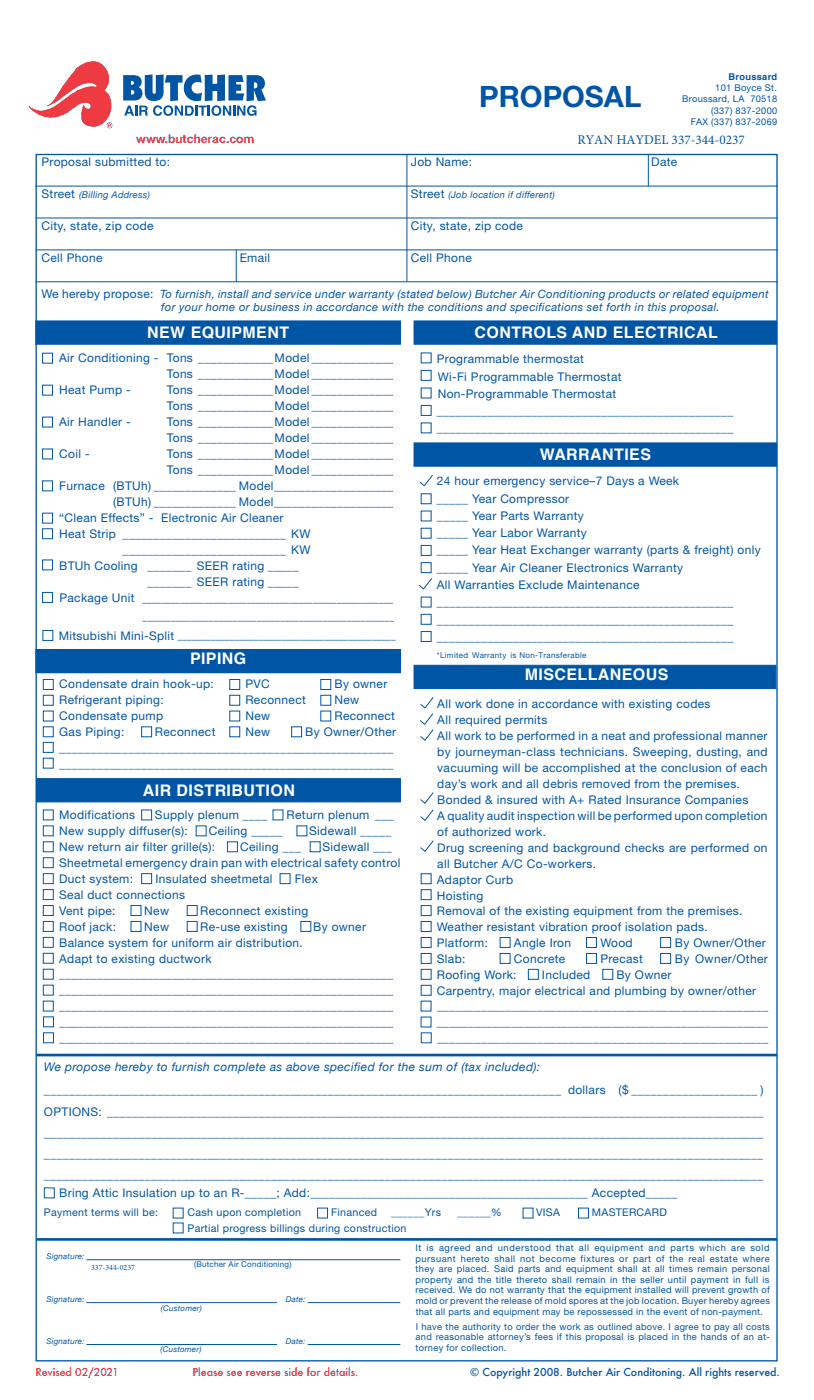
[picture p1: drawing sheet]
<svg xmlns="http://www.w3.org/2000/svg" width="216mm" height="371mm" viewBox="0 0 216 371" stroke-linecap="round" stroke-linejoin="round" font-family="sans-serif">
<defs><g id="words">
<text font-size="7.8" fill="#0155a5" x="127.1" y="28.5">PROPOSAL</text>
<g font-size="4.2" fill="#fff">
<text x="39.1" y="89.7">NEW EQUIPMENT</text>
<text x="125.9" y="89.8">CONTROLS AND ELECTRICAL</text>
<text x="143.1" y="122">WARRANTIES</text>
<text x="50.4" y="176.2">PIPING</text>
<text x="139.2" y="180.4">MISCELLANEOUS</text>
<text x="37.9" y="211.2">AIR DISTRIBUTION</text>
</g>
<text font-size="3.5" fill="#0054a4" x="153.2" y="38.1">RYAN HAYDEL 337-344-0237</text>
<text font-size="3.2" fill="#ee3a41" x="36.2" y="37.9">www.butcherac.com</text>
<g font-size="3.2" fill="#0155a5">
<text x="11" y="44">Proposal submitted to:</text>
<text x="109" y="44.2">Job Name:</text>
<text x="172.8" y="44">Date</text>
<text x="11" y="52.5">Street</text>
<text x="109" y="52.5">Street</text>
<text x="11" y="60.9">City, state, zip code</text>
<text x="109" y="60.9">City, state, zip code</text>
<text x="11" y="69.4">Cell Phone</text>
<text x="63.6" y="69.4">Email</text>
<text x="109" y="69.4">Cell Phone</text>
<text x="11" y="79">We hereby propose: To furnish, install and service under warranty (stated below) Butcher Air Conditioning products or related equipment</text>
<text x="15.7" y="96.1">Air Conditioning - Tons ____________Model _____________</text>
<text x="44.3" y="100.4">Tons ____________Model _____________</text>
<text x="115.9" y="96.3">Programmable thermostat</text>
<text x="116.1" y="101">Wi-Fi Programmable Thermostat</text>
<text x="15.7" y="104.6">Heat Pump -</text>
<text x="44.3" y="104.6">Tons ____________Model _____________</text>
<text x="116.1" y="105.6">Non-Programmable Thermostat</text>
<text x="15.7" y="113.1">Air Handler -</text>
<text x="44.3" y="108.8">Tons ____________Model _____________</text>
<text x="44.3" y="113.1">Tons ____________Model _____________</text>
<text x="115.9" y="110.1">_______________________________________________</text>
<text x="44.3" y="117.3">Tons ____________Model _____________</text>
<text x="115.9" y="114.6">_______________________________________________</text>
<text x="15.7" y="121.5">Coil -</text>
<text x="44.3" y="125.7">Tons ____________Model _____________</text>
<text x="44.3" y="121.5">Tons ____________Model _____________</text>
<text x="15.7" y="130">Furnace (BTUh) _____________ Model___________________</text>
<text x="115.9" y="128.8">24 hour emergency service–7 Days a Week</text>
<text x="30" y="134.2">(BTUh) _____________ Model___________________</text>
<text x="115.9" y="133.4">_____ Year Compressor</text>
<text x="115.9" y="137.9">_____ Year Parts Warranty</text>
<text x="15.7" y="138.4">“Clean Effects” - Electronic Air Cleaner</text>
<text x="15.7" y="142.7">Heat Strip __________________________ KW</text>
<text x="115.9" y="142.5">_____ Year Labor Warranty</text>
<text x="32.5" y="146.9">__________________________ KW</text>
<text x="115.9" y="147.1">_____ Year Heat Exchanger warranty (parts &amp; freight) only</text>
<text x="15.7" y="151.1">BTUh Cooling</text>
<text x="39.2" y="155.4">_______ SEER rating _____</text>
<text x="39.2" y="151.1">_______ SEER rating _____</text>
<text x="115.9" y="151.7">_____ Year Air Cleaner Electronics Warranty</text>
<text x="15.8" y="159.7">Package Unit _____________________________________________________</text>
<text x="115.9" y="156.3">All Warranties Exclude Maintenance</text>
<text x="115.9" y="160.9">_______________________________________________</text>
<text x="37.9" y="164.4">_____________________________________________________</text>
<text x="115.9" y="165.5">_______________________________________________</text>
<text x="15.6" y="169.9">Mitsubishi Mini-Split ______________________________________________</text>
<text x="115.9" y="170">_______________________________________________</text>
<text x="15.7" y="182.7">Condensate drain hook-up:</text>
<text x="65.1" y="182.7">PVC</text>
<text x="88.7" y="182.7">By owner</text>
<text x="15.7" y="186.9">Refrigerant piping:</text>
<text x="15.7" y="191.1">Condensate pump</text>
<text x="65.1" y="186.9">Reconnect</text>
<text x="65.1" y="191.1">New</text>
<text x="88.7" y="186.9">New</text>
<text x="88.7" y="191.1">Reconnect</text>
<text x="116" y="188">All work done in accordance with existing codes</text>
<text x="15.7" y="195.4">Gas Piping:</text>
<text x="41.1" y="195.4">Reconnect</text>
<text x="65.1" y="195.4">New</text>
<text x="81" y="195.4">By Owner/Other</text>
<text x="116" y="192.2">All required permits</text>
<text x="116" y="196.4">All work to be performed in a neat and professional manner</text>
<text x="15.7" y="199.6">_____________________________________________________</text>
<text x="15.7" y="203.8">_____________________________________________________</text>
<text x="116" y="200.7">by journeyman-class technicians. Sweeping, dusting, and</text>
<text x="116" y="204.9">vacuuming will be accomplished at the conclusion of each</text>
<text x="116" y="209.1">day’s work and all debris removed from the premises.</text>
<text x="116" y="213.4">Bonded &amp; insured with A+ Rated Insurance Companies</text>
<text x="15.7" y="217.3">Modifications</text>
<text x="15.7" y="221.5">New supply diffuser(s):</text>
<text x="41.1" y="217.3">Supply plenum ____</text>
<text x="55.4" y="221.5">Ceiling _____</text>
<text x="76" y="217.3">Return plenum ___</text>
<text x="82" y="221.5">Sidewall _____</text>
<text x="116" y="217.6">A quality audit inspection will be performed upon completion</text>
<text x="116" y="221.8">of authorized work.</text>
<text x="15.7" y="225.8">New return air filter grille(s):</text>
<text x="63.7" y="225.8">Ceiling ___</text>
<text x="85.5" y="225.8">Sidewall ___</text>
<text x="116" y="226.1">Drug screening and background checks are performed on</text>
<text x="15.7" y="230">Sheetmetal emergency drain pan with electrical safety control</text>
<text x="116" y="230.3">all Butcher A/C Co-workers.</text>
<text x="15.7" y="234.2">Duct system:</text>
<text x="15.7" y="238.5">Seal duct connections</text>
<text x="41.2" y="234.2">Insulated sheetmetal</text>
<text x="78.2" y="234.2">Flex</text>
<text x="115.9" y="234.5">Adaptor Curb</text>
<text x="115.9" y="238.7">Hoisting</text>
<text x="15.7" y="242.7">Vent pipe:</text>
<text x="38.3" y="242.7">New</text>
<text x="53.1" y="242.7">Reconnect existing</text>
<text x="115.9" y="242.9">Removal of the existing equipment from the premises.</text>
<text x="15.7" y="246.9">Roof jack:</text>
<text x="15.7" y="251.2">Balance system for uniform air distribution.</text>
<text x="38.3" y="246.9">New</text>
<text x="53.1" y="246.9">Re-use existing</text>
<text x="83.1" y="246.9">By owner</text>
<text x="115.9" y="247.1">Weather resistant vibration proof isolation pads.</text>
<text x="115.9" y="251.4">Platform:</text>
<text x="136.3" y="251.4">Angle Iron</text>
<text x="159.3" y="251.4">Wood</text>
<text x="179" y="251.4">By Owner/Other</text>
<text x="15.7" y="255.4">Adapt to existing ductwork</text>
<text x="115.9" y="255.6">Slab:</text>
<text x="136.3" y="255.6">Concrete</text>
<text x="159.3" y="255.6">Precast</text>
<text x="179" y="255.6">By Owner/Other</text>
<text x="15.7" y="259.6">_____________________________________________________</text>
<text x="15.7" y="263.9">_____________________________________________________</text>
<text x="115.9" y="259.9">Roofing Work:</text>
<text x="143.7" y="259.9">Included</text>
<text x="163.5" y="259.9">By Owner</text>
<text x="15.7" y="268.1">_____________________________________________________</text>
<text x="115.9" y="264.1">Carpentry, major electrical and plumbing by owner/other</text>
<text x="115.9" y="268.1">_____________________________________________________</text>
<text x="15.7" y="272.3">_____________________________________________________</text>
<text x="115.9" y="272.3">_____________________________________________________</text>
<text x="15.7" y="276.5">_____________________________________________________</text>
<text x="115.9" y="276.5">_____________________________________________________</text>
<text x="11.7" y="284.1">We propose hereby to furnish complete as above specified for the sum of (tax included):</text>
<text x="11.7" y="290.4">__________________________________________________________________________________ dollars</text>
<text x="164.1" y="290.4">($ ____________________ )</text>
<text x="11.7" y="296">OPTIONS: ________________________________________________________________________________________________________</text>
<text x="11.7" y="301.6">__________________________________________________________________________________________________________________</text>
<text x="11.7" y="307.3">__________________________________________________________________________________________________________________</text>
<text x="11.7" y="312.9">__________________________________________________________________________________________________________________</text>
<text x="15.7" y="317.6">Bring Attic Insulation up to an R-_____; Add:____________________________________________ Accepted_____</text>
</g>
<text font-size="3" fill="#0155a5" x="42.8" y="82.6">for your home or business in accordance with the conditions and specifications set forth in this proposal.</text>
<g font-size="2.8" fill="#0155a5">
<text x="11.7" y="322.8">Payment terms will be:</text>
<text x="49.8" y="322.8">Cash upon completion</text>
<text x="87.9" y="322.8">Financed</text>
<text x="103.7" y="322.8">______Yrs</text>
<text x="121.4" y="322.8">______%</text>
<text x="142.2" y="322.8">VISA</text>
<text x="157" y="322.8">MASTERCARD</text>
<text x="49.8" y="327">Partial progress billings during construction</text>
<text x="124.7" y="365.1">© Copyright 2008. Butcher Air Conditoning. All rights reserved.</text>
</g>
<g font-size="2.8" fill="#ee3a41">
<text x="9.4" y="365.1">Revised 02/2021</text>
<text x="51" y="365.1">Please see reverse side for details.</text>
</g>
<g font-size="2.5" fill="#0155a5">
<text x="193.3" y="21.2">Broussard</text>
<text x="181" y="27.2">Broussard, LA 70518</text>
<text x="189.7" y="24.2">101 Boyce St.</text>
<text x="183.3" y="33.1">FAX (337) 837-2069</text>
<text x="188.6" y="30.1">(337) 837-2000</text>
<text x="21" y="52.5">(Billing Address)</text>
<text x="118.9" y="52.5">(Job location if different)</text>
<text x="110.2" y="334.7">pursuant hereto shall not become fixtures or part of the real estate where</text>
<text x="110.2" y="331.9">It is agreed and understood that all equipment and parts which are sold</text>
<text x="110.2" y="337.6">they are placed. Said parts and equipment shall at all times remain personal</text>
<text x="110.2" y="340.4">property and the title thereto shall remain in the seller until payment in full is</text>
<text x="110.2" y="343.2">received. We do not warranty that the equipment installed will prevent growth of</text>
<text x="110.3" y="346">mold or prevent the release of mold spores at the job location. Buyer hereby agrees</text>
<text x="110.3" y="348.8">that all parts and equipment may be repossessed in the event of non-payment.</text>
<text x="110.3" y="352.8">I have the authority to order the work as outlined above. I agree to pay all costs</text>
<text x="110.2" y="355.6">and reasonable attorney’s fees if this proposal is placed in the hands of an at-</text>
<text x="110.2" y="358.5">torney for collection.</text>
</g>
<g font-size="2.1" fill="#0155a5">
<text x="115.9" y="174.6">*Limited Warranty is Non-Transferable</text>
<text x="12.3" y="334.1">Signature:</text>
<text x="51.5" y="336.3">(Butcher Air Conditioning)</text>
<text x="12.3" y="345.4">Signature:</text>
<text x="42.7" y="347.7">(Customer)</text>
<text x="75.8" y="345.4">Date:</text>
<text x="12.3" y="356.7">Signature:</text>
<text x="42.5" y="358.9">(Customer)</text>
<text x="75.8" y="356.7">Date:</text>
</g>
<text font-size="2.1" fill="#0054a4" x="24.2" y="336.9">337-344-0237</text>
</g></defs>
<!-- layer: Layer 1 -->
<g fill="none" stroke="#0155a5" stroke-width=".27">
<path d="M9.4 49.4h196.9M9.5 57.8h196.8M107.9 41v33.7M9.5 66.3h196.8M9.5 74.8h196.8M111.7 93.6h2.7v2.7h-2.7zM111.7 98.3h2.7v2.6h-2.7zM111.7 103h2.7v2.6h-2.7zM111.7 107.6h2.7v2.6h-2.7zM111.7 112.2h2.7v2.7h-2.7zM111.7 131h2.7v2.7h-2.7zM111.7 135.6h2.7v2.6h-2.7z"/>
<path d="M111.7 144.7h2.7v2.7h-2.7zM111.7 149.3h2.7v2.6h-2.7zM111.7 158.4h2.7v2.7h-2.7zM111.7 140.2h2.7v2.6h-2.7zM111.7 167.6h2.7v2.6h-2.7zM111.7 163h2.7v2.6h-2.7zM111.7 231.8h2.7v2.7h-2.7zM111.7 236.1h2.7v2.6h-2.7zM111.7 240.3h2.7v2.6h-2.7zM111.7 244.5h2.7v2.7h-2.7zM111.7 248.8h2.7v2.6h-2.7zM111.7 253h2.7v2.6h-2.7z"/>
<path d="M111.7 257.2h2.7v2.7h-2.7zM132.6 248.8h2.7v2.6h-2.7zM132.6 253h2.7v2.6h-2.7zM140.1 257.2h2.7v2.7h-2.7zM155.6 248.8h2.6v2.6h-2.6zM155.6 253h2.6v2.6h-2.6zM159.9 257.2h2.6v2.7h-2.6zM175.2 248.8h2.7v2.6h-2.7zM175.2 253h2.7v2.6h-2.7zM111.7 261.4h2.7v2.7h-2.7zM22.9 334.3h83.3M45.9 320.6h2.7v2.6h-2.7z"/>
<path d="M45.9 324.5h2.7v2.6h-2.7zM84.2 320.6h2.7v2.6h-2.7zM138.7 320.6h2.7v2.6h-2.7zM153.4 320.6h2.7v2.6h-2.7zM22.9 356.7h50.6M22.9 345.6h50.6M81.6 356.7h24.6M81.6 345.6h24.6"/>
</g>
<g fill="#0155a5" stroke="#0155a5" stroke-width=".27">
<path d="M109.8 85.2h96.2v6.1h-96.2z" fill-rule="evenodd"/>
<path d="M109.8 117.5h96.2v6.2h-96.2z" fill-rule="evenodd"/>
<path d="M109.8 176.5h96v6.2h-96z" fill-rule="evenodd"/>
<path d="M9.7 206.6h96.5v6.2h-96.5z" fill-rule="evenodd"/>
<path d="M9.5 85.2h96.7v6.1h-96.7z" fill-rule="evenodd"/>
</g>
<path d="M9.6 279.9h196.5M9.6 328.9h196.5" fill="none" stroke="#0155a5" stroke-width=".71" stroke-linecap="butt"/>
<path d="M9.6 41h196.5v320.1h-196.5z" fill="none" stroke="#0155a5" stroke-width=".35"/>
<path d="M9.5 172.3h96.7v6.2h-96.7z" fill-rule="evenodd" fill="#0155a5"/>
<g fill="none" stroke="#0155a5" stroke-width=".27">
<path d="M11.3 93.7h2.6v2.7h-2.6zM11.3 102.2h2.6v2.6h-2.6zM11.3 110.7h2.6v2.6h-2.6zM11.3 119.1h2.6v2.7h-2.6zM11.3 127.6h2.6v2.6h-2.6zM11.3 136.2h2.6v2.6h-2.6zM11.3 148.6h2.6v2.6h-2.6zM9.5 172.3h96.7v6.2h-96.7zM11.5 180.3h2.6v2.6h-2.6zM11.5 184.5h2.6v2.6h-2.6zM11.5 188.7h2.6v2.6h-2.6zM11.5 192.9h2.6v2.6h-2.6z"/>
<path d="M11.5 197h2.6v2.6h-2.6zM37.6 192.9h2.6v2.6h-2.6zM60.9 180.3h2.7v2.6h-2.7zM60.9 184.5h2.7v2.6h-2.7zM77.3 192.9h2.7v2.6h-2.7zM85.1 180.3h2.6v2.6h-2.6zM85.1 188.7h2.6v2.6h-2.6zM85.1 184.5h2.6v2.6h-2.6zM11.5 201.2h2.6v2.6h-2.6zM11.7 315.2h2.7v2.6h-2.7z"/>
</g>
<g fill="#fff" stroke="#0155a5" stroke-width=".27">
<path d="M11.5 214.9h2.6v2.7h-2.6z" fill-rule="evenodd"/>
<path d="M11.5 231.8h2.6v2.7h-2.6z" fill-rule="evenodd"/>
<path d="M37.6 214.9h2.6v2.7h-2.6z" fill-rule="evenodd"/>
<path d="M72.4 214.9h2.7v2.7h-2.7z" fill-rule="evenodd"/>
<path d="M11.5 223.4h2.6v2.6h-2.6z" fill-rule="evenodd"/>
<path d="M11.5 219.1h2.6v2.7h-2.6z" fill-rule="evenodd"/>
<path d="M52 219.1h2.7v2.7h-2.7z" fill-rule="evenodd"/>
<path d="M78.8 219.1h2.6v2.7h-2.6z" fill-rule="evenodd"/>
<path d="M11.5 227.6h2.6v2.6h-2.6z" fill-rule="evenodd"/>
</g>
<path d="M60.9 188.7h2.7v2.6h-2.7zM60.9 192.9h2.7v2.6h-2.7z" fill="none" stroke="#0155a5" stroke-width=".27"/>
<g fill="#fff" stroke="#0155a5" stroke-width=".27">
<path d="M11.5 236h2.6v2.7h-2.6z" fill-rule="evenodd"/>
<path d="M11.5 240.3h2.6v2.6h-2.6z" fill-rule="evenodd"/>
<path d="M11.5 244.5h2.6v2.6h-2.6z" fill-rule="evenodd"/>
<path d="M11.5 248.7h2.6v2.7h-2.6z" fill-rule="evenodd"/>
<path d="M11.5 252.9h2.6v2.7h-2.6z" fill-rule="evenodd"/>
<path d="M60.3 223.4h2.7v2.6h-2.7z" fill-rule="evenodd"/>
<path d="M82.3 223.4h2.6v2.6h-2.6z" fill-rule="evenodd"/>
<path d="M37.6 231.8h2.6v2.7h-2.6z" fill-rule="evenodd"/>
<path d="M74.3 231.8h2.6v2.7h-2.6z" fill-rule="evenodd"/>
<path d="M34.7 240.3h2.7v2.6h-2.7z" fill-rule="evenodd"/>
<path d="M49.7 240.3h2.6v2.6h-2.6z" fill-rule="evenodd"/>
<path d="M34.7 244.5h2.7v2.6h-2.7z" fill-rule="evenodd"/>
<path d="M49.7 244.5h2.6v2.6h-2.6z" fill-rule="evenodd"/>
<path d="M79.8 244.5h2.6v2.6h-2.6z" fill-rule="evenodd"/>
<path d="M11.5 257.2h2.6v2.6h-2.6z" fill-rule="evenodd"/>
<path d="M11.5 261.4h2.6v2.6h-2.6z" fill-rule="evenodd"/>
<path d="M11.5 265.6h2.6v2.7h-2.6z" fill-rule="evenodd"/>
</g>
<path d="M11.3 157.2h2.6v2.6h-2.6zM11.3 140.3h2.6v2.6h-2.6z" fill="none" stroke="#0155a5" stroke-width=".27"/>
<path d="M7.6 15.9h64.8v18.8h-64.8z" fill="#fff"/>
<g fill="#ee3a41">
<path d="M7.6 28a5.3 5.3 0 0 0 6.9 .1l2.3-1.6a12.6 12.6 0 0 1 8-3.6l.8 .1v-.2a3.2 3.2 0 0 0-3.8-.4l-1.5 .8-3 2a16 16 0 0 1-4.7 3v-.3l1.1-.7 .5-.6 3-4.6a17 17 0 0 1 4.7-5 4.6 4.6 0 0 1 5.9 .9 4.6 4.6 0 0 1 0 6v.1a5.2 5.2 0 0 1 .6 7.5 4.1 4.1 0 0 1-6.5 .9 6 6 0 0 1 .3-4.7l.4 .7a.91 .91 0 0 0 1.1 .4l.3-.7a2.34 2.34 0 0 0-3.4-.1l-.8 .5a8.9 8.9 0 0 1-8.4 2.4 5.5 5.5 0 0 1-3.8-2.8z"/>
<path d="M28.9 32.9v.3h.3v-.3zM28.8 32.8l.6 .1-.2 .4 .2 .4-.4-.4-.2 .4zM28.4 33.3a.66 .66 0 0 0 1.3 0 .66 .66 0 0 0-1.3 0zM28.3 33.3a.8 .8 0 0 1 1.6 0 .8 .8 0 0 1-1.6 0z"/>
</g>
<g fill="#0155a5">
<path d="M35.9 28h.5v2.7h-.5z"/>
<path d="M41.1 28.2a1.2 1.2 0 0 1 1.9 .7h-.6v-.2a.64 .64 0 0 0-.7-.3 .64 .64 0 0 0-.5 .5 .84 .84 0 0 0 0 1 .84 .84 0 0 0 .9 .3l.3-.4h.6a1.27 1.27 0 0 1-1.7 .9 1.27 1.27 0 0 1-.6-1.8z"/>
<path d="M46.3 28h.6l1.1 1.9v-1.9h.6v2.7h-.6l-1.1-1.9v1.9h-.6z"/>
<path d="M51.8 28h.5v2.7h-.5z"/>
<path d="M52.6 28h2.2v.5h-.8v2.2h-.6v-2.2h-.8z"/>
<path d="M55.1 28h.6v2.7h-.6z"/>
<path d="M59.1 28h.6l1.1 1.9v-1.9h.5v2.7h-.5l-1.1-1.9-.1 1.9h-.5z"/>
<path d="M61.8 28h.6v2.7h-.6z"/>
<path d="M62.9 28h.6l1.1 1.9v-1.9h.5v2.7h-.6l-1.1-1.9v1.9h-.5z"/>
<path d="M66 28.2a1.26 1.26 0 0 1 2 .6h-.5a.68 .68 0 0 0-.7-.4 .68 .68 0 0 0-.6 .5 .85 .85 0 0 0 0 1.1 .85 .85 0 0 0 1 .2l.3-.5h-.6v-.4h1.1v1.4h-.3l-.1-.3a1.26 1.26 0 0 1-1.6 .1 1.26 1.26 0 0 1-.4-1.6z"/>
<path d="M38.4 19.9l2.1-.1v4.5l.1 .5 .3 .1 .3-.1 .1-.5v-4.4l2.1-.1v4.7a2.58 2.58 0 0 1-1.7 2.3 2.58 2.58 0 0 1-2.8-.8l-.5-1.5z"/>
<path d="M44.2 19.9h4.2v2h-1.2v4.8l-2.1 .1v-4.9h-1.4z"/>
<path d="M49.7 20.8a3.5 3.5 0 0 1 3.5-.9l.3 2.1a1.61 1.61 0 0 0-2.5 .6 1.61 1.61 0 0 0 1.4 2.2l1.2-.3-.3 2.2a3.5 3.5 0 0 1-4.1-1.5 3.5 3.5 0 0 1 .5-4.4z"/>
<path d="M54.3 19.9l2.1-.1v2.4h1.2v-2.3l2.1-.1v6.9l-2.1 .1v-2.7h-1.2v2.6l-2.1 .1z"/>
<path d="M60.6 19.9h3.6l.4 1.8h-1.9v.7h1.2v1.7h-1.2v.7h2.1l-.4 1.9h-3.8z"/>
<path d="M33.9 28h.7l.9 2.7h-.6l-.1-.6h-1l-.2 .6h-.6zM34.3 28.6l-.4 1.1h.7z"/>
<path d="M37 28h1.3l.7 .3 .1 .8-.3 .3 .3 .3 .1 1h-.6l-.1-.8-.4-.3h-.6v1.1h-.5zM37.5 28.5v.7l1.1-.2-.1-.5z"/>
<path d="M43.2 29.3a1.4 1.4 0 0 1 2.8 0 1.4 1.4 0 0 1-2.8 0zM44.1 28.6a.93 .93 0 0 0-.2 1.1 .93 .93 0 0 0 1 .5 .9 .9 0 0 0 .5-1.2 .9 .9 0 0 0-1.3-.4z"/>
<path d="M49.1 28h1.2a1.35 1.35 0 0 1 1.1 1.4 1.35 1.35 0 0 1-1.1 1.3h-1.2zM49.6 28.5v1.7a.95 .95 0 0 0 1.2-.5 .95 .95 0 0 0-.4-1.2z"/>
<path d="M56 29.3a1.4 1.4 0 0 1 2.8 0 1.4 1.4 0 0 1-2.8 0zM56.9 28.6a.93 .93 0 0 0-.2 1.1 .93 .93 0 0 0 .9 .5 .9 .9 0 0 0 .5-1.2 .9 .9 0 0 0-1.2-.4z"/>
<path d="M32.7 19.9a6.4 6.4 0 0 1 4.2 .4 1.69 1.69 0 0 1-.1 2.8 1.87 1.87 0 0 1 .9 2.3 1.87 1.87 0 0 1-2 1.3h-3zM34.7 23.9v1.2a.64 .64 0 0 0 .9-.6 .64 .64 0 0 0-.9-.6zM34.7 21.5v1a.57 .57 0 0 0 .8-.5 .57 .57 0 0 0-.8-.5z"/>
<path d="M65.4 19.9a5.4 5.4 0 0 1 4.1 .5 2.05 2.05 0 0 1-.2 3.3l1.2 3-2.1 .1-1.1-2.8v2.7l-1.9 .1zM67.3 21.9v1.6a.81 .81 0 0 0 1-.8 .81 .81 0 0 0-1-.8z"/>
</g>
<path d="M172 41v8.5M62.7 66.3v8.5" fill="none" stroke="#0155a5" stroke-width=".27"/>
<g fill="#fff" stroke="#0155a5" stroke-width=".27">
<path d="M11.5 269.8h2.7v2.7h-2.7z" fill-rule="evenodd"/>
<path d="M11.5 274h2.7v2.7h-2.7z" fill-rule="evenodd"/>
<path d="M111.7 265.6h2.6v2.7h-2.6z" fill-rule="evenodd"/>
<path d="M111.7 269.9h2.6v2.6h-2.6z" fill-rule="evenodd"/>
<path d="M111.7 274.1h2.7v2.6h-2.7z" fill-rule="evenodd"/>
</g>
<g fill="none" stroke="#0155a5" stroke-width=".27">
<path d="M111.4 127.9l1.2 1M114.7 126.1l-2.2 2.8M111.2 155.3l1.2 1M114.5 153.4l-2.2 2.9M11.4 167.3h2.6v2.6h-2.6zM111.5 191.2l1.2 1M111.5 195.4l1.3 1.1M111.5 186.9l1.3 1M114.8 189.3l-2.2 2.9M114.9 193.6l-2.2 2.8M114.9 185l-2.2 2.9M111.5 212.1l1.3 1.1"/>
<path d="M111.6 216.7l1.2 1M114.9 210.3l-2.2 2.8M114.9 214.8l-2.2 2.9M111.5 224.9l1.3 1M114.9 223.1l-2.2 2.8"/>
</g>
<use href="#words"/>
</svg>
